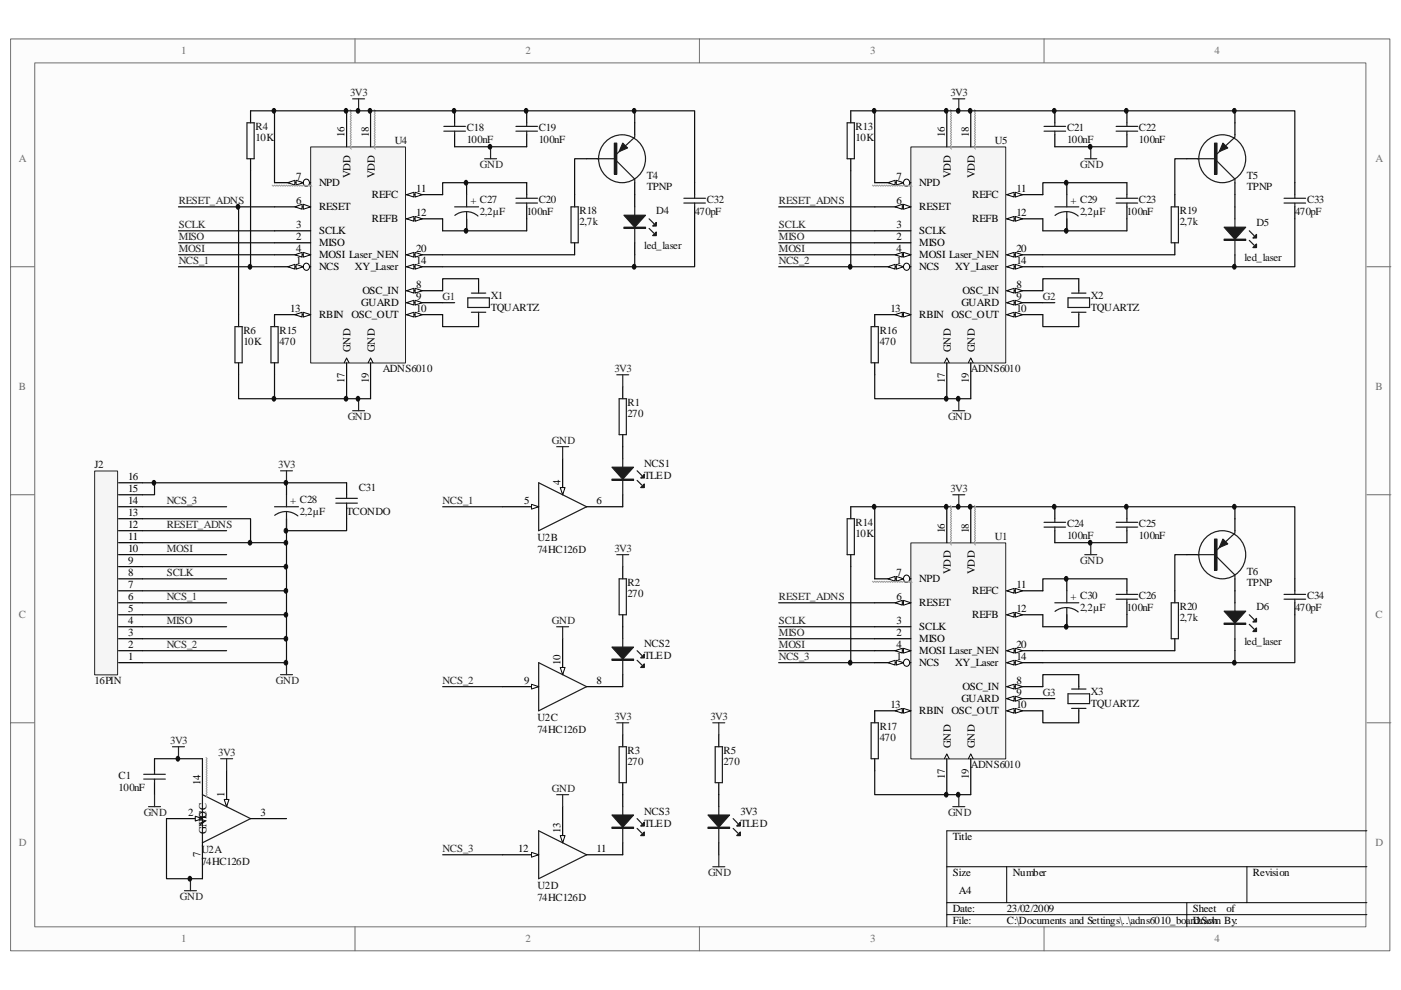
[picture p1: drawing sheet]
<svg xmlns="http://www.w3.org/2000/svg" width="297mm" height="210mm" viewBox="0 0 297 210" stroke-linecap="round" stroke-linejoin="round" font-family="sans-serif">
<defs><g id="words">
<g font-size="2.3" fill="#706f64">
<text x="38.4" y="11.5">1</text>
<text x="111.4" y="11.5">2</text>
<text x="184.5" y="11.5">3</text>
<text x="257.5" y="11.5">4</text>
<text x="4" y="34.4">A</text>
<text x="291.6" y="34.4">A</text>
<text x="4" y="82.7">B</text>
<text x="291.6" y="82.7">B</text>
<text x="4" y="131.1">C</text>
<text x="291.6" y="131.1">C</text>
<text x="4" y="179.4">D</text>
<text x="291.6" y="179.4">D</text>
<text x="38.4" y="199.8">1</text>
<text x="111.4" y="199.8">2</text>
<text x="184.5" y="199.8">3</text>
<text x="257.5" y="199.8">4</text>
</g>
<g font-size="2.3" fill="#262626">
<text x="74.2" y="20.4">3V3</text>
<text x="201.5" y="20.4">3V3</text>
<text x="101.8" y="35.7">GND</text>
<text x="229" y="35.7">GND</text>
<text x="37.9" y="43.3">RESET_ADNS</text>
<text x="165.1" y="43.3">RESET_ADNS</text>
<text x="37.9" y="48.4">SCLK</text>
<text x="37.9" y="50.9">MISO</text>
<text x="37.9" y="53.5">MOSI</text>
<text x="165.1" y="48.4">SCLK</text>
<text x="165.1" y="50.9">MISO</text>
<text x="165.1" y="53.5">MOSI</text>
<text x="37.9" y="56">NCS_1</text>
<text x="165.1" y="56">NCS_2</text>
<text x="93.8" y="63.7">G1</text>
<text x="221.1" y="63.7">G2</text>
<text x="130.3" y="78.9">3V3</text>
<text x="73.7" y="89.1">GND</text>
<text x="201" y="89.1">GND</text>
<text x="117" y="94.2">GND</text>
<text x="59" y="99.3">3V3</text>
<text x="35.3" y="106.9">NCS_3</text>
<text x="93.8" y="106.9">NCS_1</text>
<text x="201.5" y="104.4">3V3</text>
<text x="35.3" y="112">RESET_ADNS</text>
<text x="35.3" y="117.1">MOSI</text>
<text x="130.3" y="117.1">3V3</text>
<text x="229" y="119.6">GND</text>
<text x="35.3" y="122.2">SCLK</text>
<text x="35.3" y="127.3">NCS_1</text>
<text x="165.1" y="127.3">RESET_ADNS</text>
<text x="35.3" y="137.5">NCS_2</text>
<text x="35.3" y="132.3">MISO</text>
<text x="117" y="132.3">GND</text>
<text x="165.1" y="132.3">SCLK</text>
<text x="165.1" y="134.9">MISO</text>
<text x="165.1" y="137.5">MOSI</text>
<text x="165.1" y="140">NCS_3</text>
<text x="58.5" y="145.1">GND</text>
<text x="93.8" y="145.1">NCS_2</text>
<text x="221.1" y="147.6">G3</text>
<text x="130.3" y="152.7">3V3</text>
<text x="150.6" y="152.7">3V3</text>
<text x="36.1" y="157.8">3V3</text>
<text x="46.3" y="160.3">3V3</text>
<text x="117" y="168">GND</text>
<text x="30.5" y="173.1">GND</text>
<text x="201" y="173.1">GND</text>
<text x="93.8" y="180.7">NCS_3</text>
<text x="150.1" y="185.8">GND</text>
<text x="38.1" y="190.9">GND</text>
</g>
<g font-size="2.3" fill="#0e0e0e">
<text x="54.1" y="27.5">R4</text>
<text x="54.1" y="29.8">10K</text>
<text x="99" y="27.8">C18</text>
<text x="114.2" y="27.8">C19</text>
<text x="181.4" y="27.5">R13</text>
<text x="181.4" y="29.8">10K</text>
<text x="226.2" y="27.8">C21</text>
<text x="241.5" y="27.8">C22</text>
<text x="83.7" y="30.6">U4</text>
<text x="99" y="30.3">100nF</text>
<text x="114.2" y="30.3">100nF</text>
<text x="210.9" y="30.6">U5</text>
<text x="226.2" y="30.3">100nF</text>
<text x="241.5" y="30.3">100nF</text>
<text x="137.1" y="38">T4</text>
<text x="137.1" y="40.3">TPNP</text>
<text x="264.4" y="38">T5</text>
<text x="264.4" y="40.3">TPNP</text>
<text x="99.7" y="43.3">+ C27</text>
<text x="101.8" y="45.6">2,2µF</text>
<text x="111.7" y="45.6">100nF</text>
<text x="114.2" y="43.1">C20</text>
<text x="122.9" y="45.3">R18</text>
<text x="122.9" y="47.6">2,7k</text>
<text x="139.1" y="45.3">D4</text>
<text x="147.3" y="45.6">470pF</text>
<text x="149.9" y="43.1">C32</text>
<text x="227" y="43.3">+ C29</text>
<text x="229" y="45.6">2,2µF</text>
<text x="238.9" y="45.6">100nF</text>
<text x="241.5" y="43.1">C23</text>
<text x="250.1" y="45.3">R19</text>
<text x="250.1" y="47.6">2,7k</text>
<text x="266.4" y="47.9">D5</text>
<text x="274.6" y="45.6">470pF</text>
<text x="277.1" y="43.1">C33</text>
<text x="136.6" y="52.7">led_laser</text>
<text x="263.9" y="55.2">led_laser</text>
<text x="104.1" y="63.4">X1</text>
<text x="104.1" y="66">TQUARTZ</text>
<text x="231.3" y="63.4">X2</text>
<text x="231.3" y="66">TQUARTZ</text>
<text x="51.6" y="70.8">R6</text>
<text x="59.3" y="70.8">R15</text>
<text x="186.5" y="70.8">R16</text>
<text x="51.6" y="73.1">10K</text>
<text x="59.3" y="73.1">470</text>
<text x="186.5" y="73.1">470</text>
<text x="81.1" y="78.9">ADNS6010</text>
<text x="205.9" y="78.9">ADNS6010</text>
<text x="133.1" y="86.1">R1</text>
<text x="133.1" y="88.3">270</text>
<text x="20.1" y="99.3">J2</text>
<text x="136.6" y="99">NCS1</text>
<text x="136.6" y="101.6">TLED</text>
<text x="61.5" y="106.9">+ C28</text>
<text x="76.1" y="104.1">C31</text>
<text x="63.6" y="109.2">2,2µF</text>
<text x="73.5" y="109.2">TCONDO</text>
<text x="181.4" y="111.5">R14</text>
<text x="181.4" y="113.8">10K</text>
<text x="226.2" y="111.8">C24</text>
<text x="241.5" y="111.8">C25</text>
<text x="114" y="114.8">U2B</text>
<text x="114" y="117.3">74HC126D</text>
<text x="210.9" y="114.6">U1</text>
<text x="226.2" y="114.3">100nF</text>
<text x="241.5" y="114.3">100nF</text>
<text x="133.1" y="124.2">R2</text>
<text x="264.4" y="121.9">T6</text>
<text x="264.4" y="124.2">TPNP</text>
<text x="133.1" y="126.5">270</text>
<text x="227" y="127.3">+ C30</text>
<text x="229" y="129.5">2,2µF</text>
<text x="238.9" y="129.5">100nF</text>
<text x="241.5" y="127">C26</text>
<text x="250.1" y="129.3">R20</text>
<text x="250.1" y="131.6">2,7k</text>
<text x="266.4" y="129.3">D6</text>
<text x="274.6" y="129.5">470pF</text>
<text x="277.1" y="127">C34</text>
<text x="136.6" y="137.2">NCS2</text>
<text x="263.9" y="136.7">led_laser</text>
<text x="136.6" y="139.7">TLED</text>
<text x="20.1" y="145.1">16PIN</text>
<text x="231.3" y="147.4">X3</text>
<text x="231.3" y="149.9">TQUARTZ</text>
<text x="114" y="153">U2C</text>
<text x="114" y="155.5">74HC126D</text>
<text x="186.5" y="154.7">R17</text>
<text x="133.1" y="159.8">R3</text>
<text x="153.4" y="159.8">R5</text>
<text x="186.5" y="157">470</text>
<text x="25.1" y="165.2">C1</text>
<text x="25.1" y="167.7">100nF</text>
<text x="133.1" y="162.1">270</text>
<text x="153.4" y="162.1">270</text>
<text x="205.9" y="162.9">ADNS6010</text>
<text x="136.6" y="172.8">NCS3</text>
<text x="157" y="172.8">3V3</text>
<text x="136.6" y="175.3">TLED</text>
<text x="157" y="175.3">TLED</text>
<text x="42.7" y="180.9">U2A</text>
<text x="42.7" y="183.5">74HC126D</text>
<text x="114" y="188.6">U2D</text>
<text x="114" y="191.1">74HC126D</text>
</g>
<g font-size="2.3">
<text x="73.1" y="29.1" transform="rotate(-90 73.1 29.1)">16</text>
<text x="78.2" y="29.1" transform="rotate(-90 78.2 29.1)">18</text>
<text x="200.3" y="29.1" transform="rotate(-90 200.3 29.1)">16</text>
<text x="205.4" y="29.1" transform="rotate(-90 205.4 29.1)">18</text>
<text x="62.8" y="38.2">7</text>
<text x="67.6" y="39.5">NPD</text>
<text x="74.3" y="37.8" transform="rotate(-90 74.3 37.8)">VDD</text>
<text x="79.5" y="37.8" transform="rotate(-90 79.5 37.8)">VDD</text>
<text x="88.3" y="40.8">11</text>
<text x="190.1" y="38.2">7</text>
<text x="194.9" y="39.5">NPD</text>
<text x="201.6" y="37.8" transform="rotate(-90 201.6 37.8)">VDD</text>
<text x="206.7" y="37.8" transform="rotate(-90 206.7 37.8)">VDD</text>
<text x="215.5" y="40.8">11</text>
<text x="62.8" y="43.3">6</text>
<text x="67.6" y="44.6">RESET</text>
<text x="78.9" y="42">REFC</text>
<text x="78.9" y="47.1">REFB</text>
<text x="88.3" y="45.8">12</text>
<text x="190.1" y="43.3">6</text>
<text x="194.9" y="44.6">RESET</text>
<text x="206.1" y="42">REFC</text>
<text x="206.1" y="47.1">REFB</text>
<text x="215.5" y="45.8">12</text>
<text x="62.8" y="48.4">3</text>
<text x="62.8" y="50.9">2</text>
<text x="62.8" y="53.5">4</text>
<text x="67.6" y="49.7">SCLK</text>
<text x="67.6" y="52.2">MISO</text>
<text x="88.3" y="53.5">20</text>
<text x="190.1" y="48.4">3</text>
<text x="190.1" y="50.9">2</text>
<text x="190.1" y="53.5">4</text>
<text x="194.9" y="49.7">SCLK</text>
<text x="194.9" y="52.2">MISO</text>
<text x="215.5" y="53.5">20</text>
<text x="62.8" y="56">1</text>
<text x="67.6" y="57.3">NCS</text>
<text x="67.6" y="54.7">MOSI Laser_NEN</text>
<text x="75.3" y="57.3">XY_Laser</text>
<text x="88.3" y="56">14</text>
<text x="190.1" y="56">1</text>
<text x="194.9" y="57.3">NCS</text>
<text x="194.9" y="54.7">MOSI Laser_NEN</text>
<text x="202.5" y="57.3">XY_Laser</text>
<text x="215.5" y="56">14</text>
<text x="76.6" y="64.9">GUARD</text>
<text x="76.8" y="62.4">OSC_IN</text>
<text x="88.3" y="61.1">8</text>
<text x="88.3" y="63.7">9</text>
<text x="203.8" y="64.9">GUARD</text>
<text x="204.1" y="62.4">OSC_IN</text>
<text x="215.5" y="61.1">8</text>
<text x="215.5" y="63.7">9</text>
<text x="61.5" y="66.2">13</text>
<text x="67.6" y="67.5">RBIN</text>
<text x="74.5" y="67.5">OSC_OUT</text>
<text x="88.3" y="66.2">10</text>
<text x="188.8" y="66.2">13</text>
<text x="194.9" y="67.5">RBIN</text>
<text x="201.8" y="67.5">OSC_OUT</text>
<text x="215.5" y="66.2">10</text>
<text x="74.3" y="74.6" transform="rotate(-90 74.3 74.6)">GND</text>
<text x="79.5" y="74.6" transform="rotate(-90 79.5 74.6)">GND</text>
<text x="201.6" y="74.6" transform="rotate(-90 201.6 74.6)">GND</text>
<text x="206.7" y="74.6" transform="rotate(-90 206.7 74.6)">GND</text>
<text x="73.1" y="81.2" transform="rotate(-90 73.1 81.2)">17</text>
<text x="78.2" y="81.2" transform="rotate(-90 78.2 81.2)">19</text>
<text x="200.3" y="81.2" transform="rotate(-90 200.3 81.2)">17</text>
<text x="205.4" y="81.2" transform="rotate(-90 205.4 81.2)">19</text>
<text x="27.2" y="101.8">16</text>
<text x="27.2" y="106.9">14</text>
<text x="27.2" y="104.4">15</text>
<text x="111.2" y="106.9">5</text>
<text x="118.9" y="102.9" transform="rotate(-90 118.9 102.9)">4</text>
<text x="126.4" y="106.9">6</text>
<text x="27.2" y="112">12</text>
<text x="27.2" y="109.4">13</text>
<text x="200.3" y="113.1" transform="rotate(-90 200.3 113.1)">16</text>
<text x="205.4" y="113.1" transform="rotate(-90 205.4 113.1)">18</text>
<text x="27.2" y="119.6">9</text>
<text x="27.2" y="117.1">10</text>
<text x="27.2" y="114.6">11</text>
<text x="27.2" y="124.7">7</text>
<text x="27.2" y="122.2">8</text>
<text x="190.1" y="122.2">7</text>
<text x="194.9" y="123.4">NPD</text>
<text x="201.6" y="121.7" transform="rotate(-90 201.6 121.7)">VDD</text>
<text x="206.1" y="126">REFC</text>
<text x="206.7" y="121.7" transform="rotate(-90 206.7 121.7)">VDD</text>
<text x="215.5" y="124.7">11</text>
<text x="27.2" y="129.8">5</text>
<text x="27.2" y="127.3">6</text>
<text x="190.1" y="127.3">6</text>
<text x="194.9" y="128.5">RESET</text>
<text x="206.1" y="131.1">REFB</text>
<text x="215.5" y="129.8">12</text>
<text x="27.2" y="137.5">2</text>
<text x="27.2" y="134.9">3</text>
<text x="27.2" y="132.3">4</text>
<text x="190.1" y="132.3">3</text>
<text x="190.1" y="134.9">2</text>
<text x="190.1" y="137.5">4</text>
<text x="194.9" y="133.6">SCLK</text>
<text x="194.9" y="136.1">MISO</text>
<text x="215.5" y="137.5">20</text>
<text x="27.2" y="140">1</text>
<text x="118.9" y="141.1" transform="rotate(-90 118.9 141.1)">10</text>
<text x="190.1" y="140">1</text>
<text x="194.9" y="141.3">NCS</text>
<text x="194.9" y="138.7">MOSI Laser_NEN</text>
<text x="202.5" y="141.3">XY_Laser</text>
<text x="215.5" y="140">14</text>
<text x="111.2" y="145.1">9</text>
<text x="126.4" y="145.1">8</text>
<text x="203.8" y="148.9">GUARD</text>
<text x="204.1" y="146.3">OSC_IN</text>
<text x="215.5" y="145.1">8</text>
<text x="215.5" y="147.6">9</text>
<text x="188.8" y="150.2">13</text>
<text x="194.9" y="151.4">RBIN</text>
<text x="201.8" y="151.4">OSC_OUT</text>
<text x="215.5" y="150.2">10</text>
<text x="201.6" y="158.6" transform="rotate(-90 201.6 158.6)">GND</text>
<text x="206.7" y="158.6" transform="rotate(-90 206.7 158.6)">GND</text>
<text x="42.5" y="166.5" transform="rotate(-90 42.5 166.5)">14</text>
<text x="200.3" y="165.2" transform="rotate(-90 200.3 165.2)">17</text>
<text x="205.4" y="165.2" transform="rotate(-90 205.4 165.2)">19</text>
<text x="39.9" y="173.1">2</text>
<text x="47.6" y="169" transform="rotate(-90 47.6 169)">1</text>
<text x="55.2" y="173.1">3</text>
<text x="43.8" y="176.9" transform="rotate(-90 43.8 176.9)">GND</text>
<text x="43.8" y="174.9" transform="rotate(-90 43.8 174.9)">VCC</text>
<text x="118.9" y="176.7" transform="rotate(-90 118.9 176.7)">13</text>
<text x="202" y="178.1">Title</text>
<text x="42.5" y="181.7" transform="rotate(-90 42.5 181.7)">7</text>
<text x="109.9" y="180.7">12</text>
<text x="126.4" y="180.7">11</text>
<text x="202" y="185.8">Size</text>
<text x="214.8" y="185.8">Number</text>
<text x="265.6" y="185.8">Revision</text>
<text x="203.3" y="189.6">A4</text>
<text x="202" y="193.4">Date:</text>
<text x="202" y="196">File:</text>
<text x="213.5" y="193.4">23/02/2009</text>
<text x="213.5" y="196">C:\Documents and Settings\..\adns6010_board.Sch</text>
<text x="252.9" y="193.4">Sheet</text>
<text x="252.9" y="196">Drawn By:</text>
<text x="260.1" y="193.4">of</text>
</g>
</g></defs>
<path d="M2.3 8.3h292.4v193.3h-292.4z" fill="#fcfcfc"/>
<path d="M2.2 8.3h292.5v193.3h-292.5z" fill="none" stroke="#6e6e6e" stroke-width=".21"/>
<path d="M7.4 13.4h282.2v183.1h-282.2z" fill="#fcfcfc"/>
<g fill="none" stroke="#6e6e6e" stroke-width=".21">
<path d="M7.4 13.3h282.2v183.2h-282.2zM75.3 8.2v5.1M148.3 8.2v5.1M221.4 8.2v5.1M2.2 56.6h5.1M289.8 56.6h5.1M2.2 104.9h5.1M289.8 104.9h5.1M2.2 153.2h5.1M289.8 153.2h5.1M75.3 196.5v5.1M148.3 196.5v5.1"/>
<path d="M221.4 196.5v5.1"/>
</g>
<path d="M289.8 176.1h-89.1v20.4M200.7 183.8h89.1M200.7 191.4h89.1M200.7 193.9h89.1M213.4 183.8v7.6M251.6 191.4v5.1M264.4 183.8v7.6" fill="none" stroke="#000" stroke-width=".21"/>
<path d="M193.2 31.2h20v45.8h-20z" fill="#f5f5f5"/>
<path d="M193.1 31.2h20.1v45.8h-20.1z" fill="none" stroke="#262626" stroke-width=".21"/>
<path d="M213.4 56.6h7.7M200.7 76.9v7.6" fill="none" stroke="#000" stroke-width=".25"/>
<path d="M200.2 76.9l.5-1 .5 1" fill="none" stroke="#000" stroke-width=".21"/>
<path d="M213.4 56.6l1.6-.6v1.1z" fill="#fcfcfc"/>
<path d="M213.4 56.6l1.6-.6v1.1z" fill="none" stroke="#000" stroke-width=".21"/>
<path d="M215.3 56l1.5 .6-1.5 .5z" fill="#fcfcfc"/>
<path d="M215.3 56l1.5 .6-1.5 .5z" fill="none" stroke="#000" stroke-width=".21"/>
<path d="M185.5 56.6h7.6" fill="none" stroke="#000" stroke-width=".25"/>
<circle cx="192.2" cy="56.5" r=".7" fill="#fcfcfc"/>
<circle cx="192.2" cy="56.5" r=".7" fill="none" stroke="#000" stroke-width=".21"/>
<path d="M190 56l1.6 .6-1.6 .5z" fill="#fcfcfc"/>
<path d="M190 56l1.6 .6-1.6 .5z" fill="none" stroke="#000" stroke-width=".21"/>
<path d="M188.3 56.6l1.5-.6v1.1z" fill="#fcfcfc"/>
<path d="M188.3 56.6l1.5-.6v1.1z" fill="none" stroke="#000" stroke-width=".21"/>
<path d="M200.7 23.5v7.6M185.5 48.9h7.6M185.5 51.5h7.6M213.4 54h7.7" fill="none" stroke="#000" stroke-width=".25"/>
<path d="M201.5 23.2l.3 .3-.3 .2 .3 .3-.3 .3 .3 .2-.3 .3 .3 .2-.3 .3 .3 .2-.3 .3 .3 .2-.3 .3 .3 .2-.3 .3 .3 .3-.3 .2 .3 .3-.3 .2 .3 .3-.3 .2 .3 .3-.3 .2 .3 .3-.3 .2 .3 .3-.3 .2 .3 .3-.3 .3 .3 .2-.3 .3 .3 .2-.3 .3 .3 .2" fill="none" stroke="#9f9f9f" stroke-width=".21"/>
<path d="M213.4 54l1.6-.5v1z" fill="#fcfcfc"/>
<path d="M213.4 54l1.6-.5v1z" fill="none" stroke="#000" stroke-width=".21"/>
<path d="M215.3 53.5l1.5 .5-1.5 .5z" fill="#fcfcfc"/>
<path d="M215.3 53.5l1.5 .5-1.5 .5z" fill="none" stroke="#000" stroke-width=".21"/>
<path d="M185.5 43.9h7.6" fill="none" stroke="#000" stroke-width=".25"/>
<path d="M191.6 43.3l1.5 .6-1.5 .5z" fill="#fcfcfc"/>
<path d="M191.6 43.3l1.5 .6-1.5 .5z" fill="none" stroke="#000" stroke-width=".21"/>
<path d="M189.8 43.9l1.5-.6v1.1z" fill="#fcfcfc"/>
<path d="M189.8 43.9l1.5-.6v1.1z" fill="none" stroke="#000" stroke-width=".21"/>
<path d="M213.4 61.6h7.7" fill="none" stroke="#000" stroke-width=".25"/>
<path d="M213.4 61.6l1.6-.5v1z" fill="#fcfcfc"/>
<path d="M213.4 61.6l1.6-.5v1z" fill="none" stroke="#000" stroke-width=".21"/>
<path d="M215.3 61.1l1.5 .5-1.5 .5z" fill="#fcfcfc"/>
<path d="M215.3 61.1l1.5 .5-1.5 .5z" fill="none" stroke="#000" stroke-width=".21"/>
<path d="M213.4 64.2h7.7" fill="none" stroke="#000" stroke-width=".25"/>
<path d="M213.4 64.2l1.6-.5v1z" fill="#fcfcfc"/>
<path d="M213.4 64.2l1.6-.5v1z" fill="none" stroke="#000" stroke-width=".21"/>
<path d="M215.3 63.7l1.5 .5-1.5 .5z" fill="#fcfcfc"/>
<path d="M205.3 76.9l.5-1 .5 1M215.3 63.7l1.5 .5-1.5 .5z" fill="none" stroke="#000" stroke-width=".21"/>
<path d="M205.8 23.5v7.6M213.4 41.3h7.7M205.8 76.9v7.6" fill="none" stroke="#000" stroke-width=".25"/>
<path d="M206.6 23.2l.2 .3-.2 .2 .2 .3-.2 .3 .2 .2-.2 .3 .2 .2-.2 .3 .2 .2-.2 .3 .2 .2-.2 .3 .2 .2-.2 .3 .2 .3-.2 .2 .2 .3-.2 .2 .2 .3-.2 .2 .2 .3-.2 .2 .2 .3-.2 .2 .2 .3-.2 .2 .2 .3-.2 .3 .2 .2-.2 .3 .2 .2-.2 .3 .2 .2" fill="none" stroke="#9f9f9f" stroke-width=".21"/>
<path d="M213.4 41.3l1.6-.5v1z" fill="#fcfcfc"/>
<path d="M213.4 41.3l1.6-.5v1z" fill="none" stroke="#000" stroke-width=".21"/>
<path d="M215.3 40.8l1.5 .5-1.5 .5z" fill="#fcfcfc"/>
<path d="M215.3 40.8l1.5 .5-1.5 .5z" fill="none" stroke="#000" stroke-width=".21"/>
<path d="M213.4 46.4h7.7" fill="none" stroke="#000" stroke-width=".25"/>
<path d="M213.4 46.4l1.6-.5v1z" fill="#fcfcfc"/>
<path d="M213.4 46.4l1.6-.5v1z" fill="none" stroke="#000" stroke-width=".21"/>
<path d="M215.3 45.9l1.5 .5-1.5 .5z" fill="#fcfcfc"/>
<path d="M215.3 45.9l1.5 .5-1.5 .5z" fill="none" stroke="#000" stroke-width=".21"/>
<path d="M213.4 66.7h7.7" fill="none" stroke="#000" stroke-width=".25"/>
<path d="M213.4 66.7l1.6-.5v1z" fill="#fcfcfc"/>
<path d="M213.4 66.7l1.6-.5v1z" fill="none" stroke="#000" stroke-width=".21"/>
<path d="M215.3 66.2l1.5 .5-1.5 .5z" fill="#fcfcfc"/>
<path d="M215.3 66.2l1.5 .5-1.5 .5z" fill="none" stroke="#000" stroke-width=".21"/>
<path d="M185.5 54h7.6" fill="none" stroke="#000" stroke-width=".25"/>
<path d="M191.6 53.5l1.5 .5-1.5 .5z" fill="#fcfcfc"/>
<path d="M191.6 53.5l1.5 .5-1.5 .5z" fill="none" stroke="#000" stroke-width=".21"/>
<path d="M189.8 54l1.5-.5v1z" fill="#fcfcfc"/>
<path d="M189.8 54l1.5-.5v1z" fill="none" stroke="#000" stroke-width=".21"/>
<path d="M185.5 38.7h7.6" fill="none" stroke="#000" stroke-width=".25"/>
<circle cx="192.2" cy="38.7" r=".7" fill="#fcfcfc"/>
<circle cx="192.2" cy="38.7" r=".7" fill="none" stroke="#000" stroke-width=".21"/>
<path d="M190 38.2l1.6 .5-1.6 .5z" fill="#fcfcfc"/>
<path d="M190 38.2l1.6 .5-1.6 .5z" fill="none" stroke="#000" stroke-width=".21"/>
<path d="M188.3 38.7l1.5-.5v1z" fill="#fcfcfc"/>
<path d="M188.3 38.7l1.5-.5v1z" fill="none" stroke="#000" stroke-width=".21"/>
<path d="M185 39.2l.2 .3 .3-.3 .2 .3 .3-.3 .2 .3 .3-.3 .2 .3 .3-.3 .2 .3 .3-.3 .2 .3 .3-.3 .3 .3 .2-.3 .3 .3 .2-.3 .3 .3 .2-.3 .3 .3 .2-.3 .3 .3 .2-.3 .3 .3 .2-.3 .3 .3 .3-.3 .2 .3 .3-.3 .2 .3 .3-.3 .3 .3 .2-.3 .3 .3" fill="none" stroke="#9f9f9f" stroke-width=".21"/>
<path d="M185.5 66.7h7.6" fill="none" stroke="#000" stroke-width=".25"/>
<path d="M191.6 66.2l1.5 .5-1.5 .5z" fill="#fcfcfc"/>
<path d="M191.6 66.2l1.5 .5-1.5 .5z" fill="none" stroke="#000" stroke-width=".21"/>
<path d="M189.8 66.7l1.5-.5v1z" fill="#fcfcfc"/>
<path d="M189.8 66.7l1.5-.5v1z" fill="none" stroke="#000" stroke-width=".21"/>
<g fill="none" stroke="#0e0e0e" stroke-width=".25">
<path d="M180.4 36.2v20.4M180.4 23.5h5.1M223.6 31.1h15.3M238.9 38.7h-17.8v2.6M261.8 26v-2.5h-76.3v15.2M165.1 43.9h20.4M165.1 48.9h20.4M165.1 51.5h20.4M165.1 54h20.4M165.1 56.6h20.4M221.1 46.4v2.5h17.8v-2.5M221.1 54h28"/>
<path d="M185.5 79.5v5h20.3"/>
</g>
<g fill="none" stroke="#000" stroke-width=".25">
<path d="M180.4 23.5v2.5M180.4 33.7v2.5M223.6 23.5v2.5M223.6 28.6v2.5M226.2 38.7v2.6M238.9 23.5v2.5M238.9 28.6v2.5M238.9 38.7v2.6M226.2 46.4v2.5M238.9 43.9v2.5M249.1 41.3v2.6M249.1 51.5v2.5"/>
<path d="M261.8 43.9v2.5M261.8 54v2.6M185.5 66.7v2.6M185.5 76.9v2.6"/>
</g>
<g fill="none" stroke="#1c1c1c" stroke-width=".25">
<path d="M179.6 26h1.5v7.7h-1.5zM221.4 27.8h4.5M221.4 26.8h4.5M223.6 26v.8M223.6 27.8v.8M236.6 27.8h4.6M236.6 26.8h4.6M238.9 26v.8M238.9 27.8v.8M223.6 43.9h5.1M226.2 44.9l1 .1 1.4 .8M226.2 44.9l-1.1 .1-1.4 .7"/>
<path d="M226.2 41.3v2.6M226.2 44.9v4M236.6 43.1h4.6M236.6 42h4.6M238.9 41.3v.7M238.9 43.1v.8M248.3 43.9h1.5v7.6h-1.5zM261.8 46.4v7.6M264.9 51l1 1M264.9 48.9l1 1.1M184.7 69.3h1.5v7.6h-1.5z"/>
</g>
<path d="M202 21h2.6M203.3 21v2.5M230 33.7h2.5M231.3 31.1v2.6M202 87.1h2.6M203.3 84.5v2.6" fill="none" stroke="#262626" stroke-width=".25"/>
<path d="M259.5 48.2h4.6l-2.3 2.5z" fill="#1c1c1c"/>
<path d="M259.5 48.2h4.6l-2.3 2.5zM259.5 50.7h4.6v.3h-4.6zM259.5 50.8h4.6" fill="none" stroke="#1c1c1c" stroke-width=".25"/>
<path d="M266.4 51.7v.8h-.8z" fill="#1c1c1c"/>
<path d="M265.6 52.5l.8-.8v.8z" fill="none" stroke="#1c1c1c" stroke-width=".25"/>
<path d="M266.4 49.7v.8h-.8z" fill="#1c1c1c"/>
<g fill="none" stroke="#1c1c1c" stroke-width=".25">
<path d="M265.6 50.5l.8-.8v.8z"/>
<circle cx="259.1" cy="33.7" r="5"/>
</g>
<path d="M251.6 33.7h2.6M261.8 26v2.6M261.8 38.7v2.6" fill="none" stroke="#000" stroke-width=".25"/>
<path d="M257.5 30.4h.5v6.6h-.5z" fill-rule="evenodd" fill="#1c1c1c"/>
<path d="M257.5 30.4h.5v6.6h-.5z" fill="none" stroke="#1c1c1c" stroke-width=".25"/>
<path d="M259.3 30.4l1 1-1.8 .7z" fill="#1c1c1c"/>
<g fill="none" stroke="#1c1c1c" stroke-width=".25">
<path d="M253.9 33.7h3.6M258 34.2l3.8 3.8v.7M259.3 30.4l1 1-1.8 .7zM261.8 28.6v.5l-3.8 3.5M272.2 43.1h4.6M272.2 42h4.6M274.5 41.3v.7M274.5 43.1v.8M179.6 110h1.5v7.6h-1.5zM221.4 111.8h4.5M221.4 110.7h4.5M223.6 110v.7"/>
<path d="M223.6 111.8v.7M236.6 111.8h4.6M236.6 110.7h4.6M238.9 110v.7M238.9 111.8v.7M223.6 127.8h5.1M226.2 128.8l1.5 .4 .9 .6M226.2 128.8l-1.1 .2-1.4 .6M226.2 125.3v2.5M226.2 128.8v4.1M236.6 127h4.6M236.6 126h4.6"/>
<path d="M238.9 125.3v.7M238.9 127v.8M248.3 127.8h1.5v7.6h-1.5zM261.8 127.8v7.6M264.9 132.4l1 1M264.9 130.3l1 1.1M184.7 153.2h1.5v7.7h-1.5z"/>
</g>
<g fill="none" stroke="#0e0e0e" stroke-width=".25">
<path d="M251.6 33.7h-2.5v7.6M261.8 23.5h12.7v15.2M274.5 46.4v10.2h-12.7M180.4 107.4h5.1M223.6 115.1h15.3M261.8 110v-2.6h-76.3v15.3M165.1 127.8h20.4M165.1 132.9h20.4M165.1 135.4h20.4M165.1 138h20.4M180.4 120.1v20.4M221.1 130.3v2.6h17.8v-2.6"/>
<path d="M221.1 138h28M238.9 122.7h-17.8v2.6M165.1 140.5h20.4M185.5 163.4v5.1h20.3"/>
</g>
<g fill="none" stroke="#000" stroke-width=".25">
<path d="M274.5 38.7v2.6M274.5 43.9v2.5M180.4 107.4v2.6M180.4 117.6v2.5M223.6 107.4v2.6M223.6 112.5v2.6M238.9 107.4v2.6M238.9 112.5v2.6M226.2 122.7v2.6M226.2 130.3v2.6M238.9 122.7v2.6M238.9 127.8v2.5"/>
<path d="M249.1 125.3v2.5M249.1 135.4v2.6M261.8 125.3v2.5M261.8 135.4v2.6M185.5 150.7v2.5M185.5 160.9v2.5"/>
</g>
<path d="M202 104.9h2.6M203.3 104.9v2.5M230 117.6h2.5M231.3 115.1v2.5M202 171h2.6M203.3 168.5v2.5" fill="none" stroke="#262626" stroke-width=".25"/>
<path d="M259.5 129.6h4.6l-2.3 2.5z" fill="#1c1c1c"/>
<path d="M259.5 129.6h4.6l-2.3 2.5zM259.5 132.1h4.6v.3h-4.6zM259.5 132.2h4.6" fill="none" stroke="#1c1c1c" stroke-width=".25"/>
<path d="M266.4 133.1v.8h-.8z" fill="#1c1c1c"/>
<path d="M265.6 133.9l.8-.8v.8z" fill="none" stroke="#1c1c1c" stroke-width=".25"/>
<path d="M266.4 131.1v.8h-.8z" fill="#1c1c1c"/>
<path d="M255.9 113.7a5 5 0 0 1 6.9 .5 5 5 0 0 1 0 6.8 5 5 0 0 1-6.9 .5 5.2 5.2 0 0 1 0-7.8zM265.6 131.9l.8-.8v.8z" fill="none" stroke="#1c1c1c" stroke-width=".25"/>
<path d="M251.6 117.6h2.6M261.8 110v2.5M261.8 122.7v2.6" fill="none" stroke="#000" stroke-width=".25"/>
<path d="M257.5 114.3h.5v6.6h-.5z" fill-rule="evenodd" fill="#1c1c1c"/>
<path d="M257.5 114.3h.5v6.6h-.5z" fill="none" stroke="#1c1c1c" stroke-width=".25"/>
<path d="M259.3 114.3l1 1-1.8 .8z" fill="#1c1c1c"/>
<path d="M253.9 117.6h3.6M258 118.1l3.8 3.8v.8M259.3 114.3l1 1-1.8 .8zM261.8 112.5v.5l-3.8 3.6M272.2 127h4.6M272.2 126h4.6M274.5 125.3v.7M274.5 127v.8" fill="none" stroke="#1c1c1c" stroke-width=".25"/>
<path d="M251.6 117.6h-2.5v7.7M261.8 107.4h12.7v15.3M261.8 138v2.5h-40.7M274.5 130.3v10.2h-12.7" fill="none" stroke="#0e0e0e" stroke-width=".25"/>
<path d="M274.5 122.7v2.6M274.5 127.8v2.5" fill="none" stroke="#000" stroke-width=".25"/>
<path d="M65.9 31.2h20.1v45.8h-20.1z" fill="#f5f5f5"/>
<path d="M65.9 31.2h20.1v45.8h-20.1z" fill="none" stroke="#262626" stroke-width=".21"/>
<path d="M86.2 56.6h7.6M73.5 76.9v7.6" fill="none" stroke="#000" stroke-width=".25"/>
<path d="M73 76.9l.5-1 .5 1" fill="none" stroke="#000" stroke-width=".21"/>
<path d="M86.2 56.6l1.6-.6v1.1z" fill="#fcfcfc"/>
<path d="M86.2 56.6l1.6-.6v1.1z" fill="none" stroke="#000" stroke-width=".21"/>
<path d="M88 56l1.5 .6-1.5 .5z" fill="#fcfcfc"/>
<path d="M88 56l1.5 .6-1.5 .5z" fill="none" stroke="#000" stroke-width=".21"/>
<path d="M58.2 56.6h7.7" fill="none" stroke="#000" stroke-width=".25"/>
<circle cx="64.9" cy="56.5" r=".7" fill="#fcfcfc"/>
<circle cx="64.9" cy="56.5" r=".7" fill="none" stroke="#000" stroke-width=".21"/>
<path d="M62.8 56l1.5 .6-1.5 .5z" fill="#fcfcfc"/>
<path d="M62.8 56l1.5 .6-1.5 .5z" fill="none" stroke="#000" stroke-width=".21"/>
<path d="M61 56.6l1.5-.6v1.1z" fill="#fcfcfc"/>
<path d="M61 56.6l1.5-.6v1.1z" fill="none" stroke="#000" stroke-width=".21"/>
<path d="M73.5 23.5v7.6M58.2 48.9h7.7M58.2 51.5h7.7M86.2 54h7.6" fill="none" stroke="#000" stroke-width=".25"/>
<path d="M74.2 23.2l.3 .3-.3 .2 .3 .3-.3 .3 .3 .2-.3 .3 .3 .2-.3 .3 .3 .2-.3 .3 .3 .2-.3 .3 .3 .2-.3 .3 .3 .3-.3 .2 .3 .3-.3 .2 .3 .3-.3 .2 .3 .3-.3 .2 .3 .3-.3 .2 .3 .3-.3 .2 .3 .3-.3 .3 .3 .2-.3 .3 .3 .2-.3 .3 .3 .2" fill="none" stroke="#9f9f9f" stroke-width=".21"/>
<path d="M86.2 54l1.6-.5v1z" fill="#fcfcfc"/>
<path d="M86.2 54l1.6-.5v1z" fill="none" stroke="#000" stroke-width=".21"/>
<path d="M88 53.5l1.5 .5-1.5 .5z" fill="#fcfcfc"/>
<path d="M88 53.5l1.5 .5-1.5 .5z" fill="none" stroke="#000" stroke-width=".21"/>
<path d="M58.2 43.9h7.7" fill="none" stroke="#000" stroke-width=".25"/>
<path d="M64.3 43.3l1.6 .6-1.6 .5z" fill="#fcfcfc"/>
<path d="M64.3 43.3l1.6 .6-1.6 .5z" fill="none" stroke="#000" stroke-width=".21"/>
<path d="M62.5 43.9l1.5-.6v1.1z" fill="#fcfcfc"/>
<path d="M62.5 43.9l1.5-.6v1.1z" fill="none" stroke="#000" stroke-width=".21"/>
<path d="M86.2 61.6h7.6" fill="none" stroke="#000" stroke-width=".25"/>
<path d="M86.2 61.6l1.6-.5v1z" fill="#fcfcfc"/>
<path d="M86.2 61.6l1.6-.5v1z" fill="none" stroke="#000" stroke-width=".21"/>
<path d="M88 61.1l1.5 .5-1.5 .5z" fill="#fcfcfc"/>
<path d="M88 61.1l1.5 .5-1.5 .5z" fill="none" stroke="#000" stroke-width=".21"/>
<path d="M86.2 64.2h7.6" fill="none" stroke="#000" stroke-width=".25"/>
<path d="M86.2 64.2l1.6-.5v1z" fill="#fcfcfc"/>
<path d="M86.2 64.2l1.6-.5v1z" fill="none" stroke="#000" stroke-width=".21"/>
<path d="M88 63.7l1.5 .5-1.5 .5z" fill="#fcfcfc"/>
<path d="M78.1 76.9l.5-1 .5 1M88 63.7l1.5 .5-1.5 .5z" fill="none" stroke="#000" stroke-width=".21"/>
<path d="M78.6 23.5v7.6M86.2 41.3h7.6M78.6 76.9v7.6" fill="none" stroke="#000" stroke-width=".25"/>
<path d="M79.3 23.2l.3 .3-.3 .2 .3 .3-.3 .3 .3 .2-.3 .3 .3 .2-.3 .3 .3 .2-.3 .3 .3 .2-.3 .3 .3 .2-.3 .3 .3 .3-.3 .2 .3 .3-.3 .2 .3 .3-.3 .2 .3 .3-.3 .2 .3 .3-.3 .2 .3 .3-.3 .2 .3 .3-.3 .3 .3 .2-.3 .3 .3 .2-.3 .3 .3 .2" fill="none" stroke="#9f9f9f" stroke-width=".21"/>
<path d="M86.2 41.3l1.6-.5v1z" fill="#fcfcfc"/>
<path d="M86.2 41.3l1.6-.5v1z" fill="none" stroke="#000" stroke-width=".21"/>
<path d="M88 40.8l1.5 .5-1.5 .5z" fill="#fcfcfc"/>
<path d="M88 40.8l1.5 .5-1.5 .5z" fill="none" stroke="#000" stroke-width=".21"/>
<path d="M86.2 46.4h7.6" fill="none" stroke="#000" stroke-width=".25"/>
<path d="M86.2 46.4l1.6-.5v1z" fill="#fcfcfc"/>
<path d="M86.2 46.4l1.6-.5v1z" fill="none" stroke="#000" stroke-width=".21"/>
<path d="M88 45.9l1.5 .5-1.5 .5z" fill="#fcfcfc"/>
<path d="M88 45.9l1.5 .5-1.5 .5z" fill="none" stroke="#000" stroke-width=".21"/>
<path d="M86.2 66.7h7.6" fill="none" stroke="#000" stroke-width=".25"/>
<path d="M86.2 66.7l1.6-.5v1z" fill="#fcfcfc"/>
<path d="M86.2 66.7l1.6-.5v1z" fill="none" stroke="#000" stroke-width=".21"/>
<path d="M88 66.2l1.5 .5-1.5 .5z" fill="#fcfcfc"/>
<path d="M88 66.2l1.5 .5-1.5 .5z" fill="none" stroke="#000" stroke-width=".21"/>
<path d="M58.2 54h7.7" fill="none" stroke="#000" stroke-width=".25"/>
<path d="M64.3 53.5l1.6 .5-1.6 .5z" fill="#fcfcfc"/>
<path d="M64.3 53.5l1.6 .5-1.6 .5z" fill="none" stroke="#000" stroke-width=".21"/>
<path d="M62.5 54l1.5-.5v1z" fill="#fcfcfc"/>
<path d="M62.5 54l1.5-.5v1z" fill="none" stroke="#000" stroke-width=".21"/>
<path d="M58.2 38.7h7.7" fill="none" stroke="#000" stroke-width=".25"/>
<circle cx="64.9" cy="38.7" r=".7" fill="#fcfcfc"/>
<circle cx="64.9" cy="38.7" r=".7" fill="none" stroke="#000" stroke-width=".21"/>
<path d="M62.8 38.2l1.5 .5-1.5 .5z" fill="#fcfcfc"/>
<path d="M62.8 38.2l1.5 .5-1.5 .5z" fill="none" stroke="#000" stroke-width=".21"/>
<path d="M61 38.7l1.5-.5v1z" fill="#fcfcfc"/>
<path d="M61 38.7l1.5-.5v1z" fill="none" stroke="#000" stroke-width=".21"/>
<path d="M57.7 39.2l.3 .3 .2-.3 .3 .3 .2-.3 .3 .3 .2-.3 .3 .3 .2-.3 .3 .3 .2-.3 .3 .3 .2-.3 .3 .3 .3-.3 .2 .3 .3-.3 .2 .3 .3-.3 .2 .3 .3-.3 .2 .3 .3-.3 .2 .3 .3-.3 .2 .3 .3-.3 .3 .3 .2-.3 .3 .3 .3-.3 .2 .3 .3-.3 .2 .3" fill="none" stroke="#9f9f9f" stroke-width=".21"/>
<path d="M58.2 66.7h7.7" fill="none" stroke="#000" stroke-width=".25"/>
<path d="M64.3 66.2l1.6 .5-1.6 .5z" fill="#fcfcfc"/>
<path d="M64.3 66.2l1.6 .5-1.6 .5z" fill="none" stroke="#000" stroke-width=".21"/>
<path d="M62.5 66.7l1.5-.5v1z" fill="#fcfcfc"/>
<path d="M62.5 66.7l1.5-.5v1z" fill="none" stroke="#000" stroke-width=".21"/>
<g fill="none" stroke="#0e0e0e" stroke-width=".25">
<path d="M53.1 36.2v20.4M53.1 23.5h5.1M96.4 31.1h15.3M111.7 38.7h-17.9v2.6M134.6 26v-2.5h-76.4v15.2M37.8 43.9h20.4M37.8 48.9h20.4M37.8 51.5h20.4M37.8 54h20.4M37.8 56.6h20.4M50.6 43.9v22.8M93.8 46.4v2.5h17.9v-2.5"/>
<path d="M93.8 54h28M50.6 79.5v5h7.6M58.2 79.5v5h20.4"/>
</g>
<g fill="none" stroke="#000" stroke-width=".25">
<path d="M53.1 23.5v2.5M53.1 33.7v2.5M96.4 23.5v2.5M96.4 28.6v2.5M98.9 38.7v2.6M111.7 23.5v2.5M111.7 28.6v2.5M111.7 38.7v2.6M98.9 46.4v2.5M111.7 43.9v2.5M121.8 41.3v2.6M121.8 51.5v2.5"/>
<path d="M134.6 41.3v2.6M134.6 51.5v2.5M50.6 66.7v2.6M50.6 76.9v2.6M58.2 66.7v2.6M58.2 76.9v2.6"/>
</g>
<g fill="none" stroke="#1c1c1c" stroke-width=".25">
<path d="M52.4 26h1.5v7.7h-1.5zM94.1 27.8h4.6M94.1 26.8h4.6M96.4 26v.8M96.4 27.8v.8M109.4 27.8h4.6M109.4 26.8h4.6M111.7 26v.8M111.7 27.8v.8M96.4 43.9h5.1M98.9 44.9l1.1 .1 1.3 .8M98.9 44.9l-1.1 .1-1.4 .7"/>
<path d="M98.9 41.3v2.6M98.9 44.9v4M109.4 43.1h4.6M109.4 42h4.6M111.7 41.3v.7M111.7 43.1v.8M121.1 43.9h1.5v7.6h-1.5zM134.6 43.9v7.6M137.6 48.4l1 1M137.6 46.4l1 1M49.8 69.3h1.5v7.6h-1.5zM57.4 69.3h1.6v7.6h-1.6z"/>
</g>
<path d="M74.8 21h2.5M76 21v2.5M102.7 33.7h2.6M104 31.1v2.6M74.8 87.1h2.5M76 84.5v2.6" fill="none" stroke="#262626" stroke-width=".25"/>
<path d="M132.3 45.6h4.6l-2.3 2.6z" fill="#1c1c1c"/>
<path d="M132.3 45.6h4.6l-2.3 2.6zM132.3 48.2h4.6v.2h-4.6zM132.3 48.3h4.6" fill="none" stroke="#1c1c1c" stroke-width=".25"/>
<path d="M138.4 50l.7-.8v.8z" fill="#1c1c1c"/>
<path d="M138.4 50l.7-.8v.8z" fill="none" stroke="#1c1c1c" stroke-width=".25"/>
<path d="M139.1 47.2v.7h-.7z" fill="#1c1c1c"/>
<g fill="none" stroke="#1c1c1c" stroke-width=".25">
<path d="M138.4 47.9l.7-.7v.7z"/>
<circle cx="131.8" cy="33.7" r="5"/>
</g>
<path d="M124.4 33.7h2.5M134.6 26v2.6M134.6 38.7v2.6" fill="none" stroke="#000" stroke-width=".25"/>
<path d="M130.3 30.4h.5v6.6h-.5z" fill-rule="evenodd" fill="#1c1c1c"/>
<path d="M130.3 30.4h.5v6.6h-.5z" fill="none" stroke="#1c1c1c" stroke-width=".25"/>
<path d="M132 30.4l1.1 1-1.8 .7z" fill="#1c1c1c"/>
<path d="M126.7 33.7h3.6M130.8 34.2l3.8 3.8v.7M132 30.4l1.1 1-1.8 .7zM134.6 28.6v.5l-3.8 3.5M145 43.1h4.6M145 42h4.6M147.3 41.3v.7M147.3 43.1v.8" fill="none" stroke="#1c1c1c" stroke-width=".25"/>
<path d="M124.4 33.7h-2.6v7.6M134.6 54v2.6h-40.8" fill="none" stroke="#0e0e0e" stroke-width=".25"/>
<path d="M147.3 38.7v2.6M147.3 43.9v2.5" fill="none" stroke="#000" stroke-width=".25"/>
<path d="M20.1 99.9h4.8v43.2h-4.8z" fill="#f5f5f5"/>
<path d="M20.1 99.9h4.8v43.2h-4.8z" fill="none" stroke="#262626" stroke-width=".21"/>
<g fill="none" stroke="#000" stroke-width=".25">
<path d="M101.5 59.1v2.5M228.7 59.1v2.5M101.5 66.7v2.6M228.7 66.7v2.6M25.1 117.6h5.1M25.1 115.1h5.1M25.1 112.5h5.1M25.1 110h5.1M25.1 107.4h5.1M25.1 104.9h5.1M25.1 102.4h5.1M60.7 102.4v2.5"/>
<path d="M60.7 110v2.5M73.5 102.4v2.5M73.5 107.4v2.6M25.1 138h5.1M25.1 135.4h5.1M25.1 132.9h5.1M25.1 130.3h5.1M25.1 127.8h5.1M25.1 125.3h5.1M25.1 122.7h5.1M25.1 120.1h5.1M25.1 140.5h5.1"/>
</g>
<g fill="none" stroke="#1c1c1c" stroke-width=".25">
<path d="M99.2 63.2h4.6v2h-4.6zM99.9 62.1h3.1M99.9 66.2h3.1M101.5 61.6v.5M101.5 66.2v.5M226.4 63.2h4.6v2h-4.6zM227.2 62.1h3M227.2 66.2h3M228.7 61.6v.5M228.7 66.2v.5M58.2 107.4h5.1M60.7 108.5l1.1 .1 1.4 .8"/>
<path d="M60.7 108.5l-1.1 .1-1.4 .7M60.7 104.9v2.5M60.7 108.5v4M71.2 106.7h4.6M71.2 105.7h4.6M73.5 104.9v.8M73.5 106.7v.7"/>
</g>
<path d="M59.5 99.8h2.5M60.7 99.8v2.6M59.5 143h2.5M60.7 140.5v2.5" fill="none" stroke="#262626" stroke-width=".25"/>
<g fill="none" stroke="#0e0e0e" stroke-width=".25">
<path d="M134.6 23.5h12.7v15.2M101.5 59.1h-7.7v2.5M147.3 46.4v10.2h-12.7M221.1 56.6h40.7M228.7 59.1h-7.6v2.5M261.8 41.3v2.6M93.8 66.7v2.6h7.7M93.8 64.2h2.6M221.1 66.7v2.6h7.6M221.1 64.2h2.5M30.2 115.1h30.5v5M30.2 110h22.9v5.1"/>
<path d="M30.2 107.4h17.8M30.2 112.5h17.8M30.2 117.6h17.8M30.2 102.4h43.3M32.8 102.4v2.5h-2.6M73.5 110v2.5h-12.8v2.6M30.2 135.4h30.5v5.1h-30.5M30.2 122.7h17.8M30.2 127.8h17.8M30.2 125.3h30.5M30.2 132.9h17.8M30.2 138h17.8"/>
<path d="M30.2 120.1h30.5M60.7 120.1v10.2h-30.5M60.7 130.3v5.1M221.1 150.7v2.5h7.6M221.1 148.1h2.5M228.7 143h-7.6v2.6"/>
</g>
<path d="M193.2 115.1h20v45.8h-20z" fill="#f5f5f5"/>
<path d="M193.1 115.1h20.1v45.8h-20.1z" fill="none" stroke="#262626" stroke-width=".21"/>
<path d="M213.4 140.5h7.7M200.7 160.9v7.6" fill="none" stroke="#000" stroke-width=".25"/>
<path d="M200.2 160.9l.5-1 .5 1" fill="none" stroke="#000" stroke-width=".21"/>
<path d="M213.4 140.5l1.6-.5v1z" fill="#fcfcfc"/>
<path d="M213.4 140.5l1.6-.5v1z" fill="none" stroke="#000" stroke-width=".21"/>
<path d="M215.3 140l1.5 .5-1.5 .5z" fill="#fcfcfc"/>
<path d="M215.3 140l1.5 .5-1.5 .5z" fill="none" stroke="#000" stroke-width=".21"/>
<path d="M185.5 140.5h7.6" fill="none" stroke="#000" stroke-width=".25"/>
<circle cx="192.2" cy="140.5" r=".7" fill="#fcfcfc"/>
<circle cx="192.2" cy="140.5" r=".7" fill="none" stroke="#000" stroke-width=".21"/>
<path d="M190 140l1.6 .5-1.6 .5z" fill="#fcfcfc"/>
<path d="M190 140l1.6 .5-1.6 .5z" fill="none" stroke="#000" stroke-width=".21"/>
<path d="M188.3 140.5l1.5-.5v1z" fill="#fcfcfc"/>
<path d="M188.3 140.5l1.5-.5v1z" fill="none" stroke="#000" stroke-width=".21"/>
<path d="M200.7 107.4v7.7M185.5 132.9h7.6M185.5 135.4h7.6M213.4 138h7.7" fill="none" stroke="#000" stroke-width=".25"/>
<path d="M201.5 107.2l.3 .2-.3 .3 .3 .2-.3 .3 .3 .3-.3 .2 .3 .3-.3 .2 .3 .3-.3 .2 .3 .3-.3 .2 .3 .3-.3 .2 .3 .3-.3 .3 .3 .2-.3 .3 .3 .2-.3 .3 .3 .2-.3 .3 .3 .2-.3 .3 .3 .2-.3 .3 .3 .2-.3 .3 .3 .3-.3 .2 .3 .3-.3 .2 .3 .3" fill="none" stroke="#9f9f9f" stroke-width=".21"/>
<path d="M213.4 138l1.6-.5v1z" fill="#fcfcfc"/>
<path d="M213.4 138l1.6-.5v1z" fill="none" stroke="#000" stroke-width=".21"/>
<path d="M215.3 137.5l1.5 .5-1.5 .5z" fill="#fcfcfc"/>
<path d="M215.3 137.5l1.5 .5-1.5 .5z" fill="none" stroke="#000" stroke-width=".21"/>
<path d="M185.5 127.8h7.6" fill="none" stroke="#000" stroke-width=".25"/>
<path d="M191.6 127.3l1.5 .5-1.5 .5z" fill="#fcfcfc"/>
<path d="M191.6 127.3l1.5 .5-1.5 .5z" fill="none" stroke="#000" stroke-width=".21"/>
<path d="M189.8 127.8l1.5-.5v1z" fill="#fcfcfc"/>
<path d="M189.8 127.8l1.5-.5v1z" fill="none" stroke="#000" stroke-width=".21"/>
<path d="M213.4 145.6h7.7" fill="none" stroke="#000" stroke-width=".25"/>
<path d="M213.4 145.6l1.6-.5v1z" fill="#fcfcfc"/>
<path d="M213.4 145.6l1.6-.5v1z" fill="none" stroke="#000" stroke-width=".21"/>
<path d="M215.3 145.1l1.5 .5-1.5 .5z" fill="#fcfcfc"/>
<path d="M215.3 145.1l1.5 .5-1.5 .5z" fill="none" stroke="#000" stroke-width=".21"/>
<path d="M213.4 148.1h7.7" fill="none" stroke="#000" stroke-width=".25"/>
<path d="M213.4 148.1l1.6-.5v1.1z" fill="#fcfcfc"/>
<path d="M213.4 148.1l1.6-.5v1.1z" fill="none" stroke="#000" stroke-width=".21"/>
<path d="M215.3 147.6l1.5 .5-1.5 .6z" fill="#fcfcfc"/>
<path d="M215.3 147.6l1.5 .5-1.5 .6zM205.3 160.9l.5-1 .5 1" fill="none" stroke="#000" stroke-width=".21"/>
<path d="M205.8 107.4v7.7M213.4 125.3h7.7M205.8 160.9v7.6" fill="none" stroke="#000" stroke-width=".25"/>
<path d="M206.6 107.2l.2 .2-.2 .3 .2 .2-.2 .3 .2 .3-.2 .2 .2 .3-.2 .2 .2 .3-.2 .2 .2 .3-.2 .2 .2 .3-.2 .2 .2 .3-.2 .3 .2 .2-.2 .3 .2 .2-.2 .3 .2 .2-.2 .3 .2 .2-.2 .3 .2 .2-.2 .3 .2 .2-.2 .3 .2 .3-.2 .2 .2 .3-.2 .2 .2 .3" fill="none" stroke="#9f9f9f" stroke-width=".21"/>
<path d="M213.4 125.3l1.6-.5v1z" fill="#fcfcfc"/>
<path d="M213.4 125.3l1.6-.5v1z" fill="none" stroke="#000" stroke-width=".21"/>
<path d="M215.3 124.8l1.5 .5-1.5 .5z" fill="#fcfcfc"/>
<path d="M215.3 124.8l1.5 .5-1.5 .5z" fill="none" stroke="#000" stroke-width=".21"/>
<path d="M213.4 130.3h7.7" fill="none" stroke="#000" stroke-width=".25"/>
<path d="M213.4 130.3l1.6-.5v1.1z" fill="#fcfcfc"/>
<path d="M213.4 130.3l1.6-.5v1.1z" fill="none" stroke="#000" stroke-width=".21"/>
<path d="M215.3 129.8l1.5 .5-1.5 .6z" fill="#fcfcfc"/>
<path d="M215.3 129.8l1.5 .5-1.5 .6z" fill="none" stroke="#000" stroke-width=".21"/>
<path d="M213.4 150.7h7.7" fill="none" stroke="#000" stroke-width=".25"/>
<path d="M213.4 150.7l1.6-.5v1z" fill="#fcfcfc"/>
<path d="M213.4 150.7l1.6-.5v1z" fill="none" stroke="#000" stroke-width=".21"/>
<path d="M215.3 150.2l1.5 .5-1.5 .5z" fill="#fcfcfc"/>
<path d="M215.3 150.2l1.5 .5-1.5 .5z" fill="none" stroke="#000" stroke-width=".21"/>
<path d="M185.5 138h7.6" fill="none" stroke="#000" stroke-width=".25"/>
<path d="M191.6 137.5l1.5 .5-1.5 .5z" fill="#fcfcfc"/>
<path d="M191.6 137.5l1.5 .5-1.5 .5z" fill="none" stroke="#000" stroke-width=".21"/>
<path d="M189.8 138l1.5-.5v1z" fill="#fcfcfc"/>
<path d="M189.8 138l1.5-.5v1z" fill="none" stroke="#000" stroke-width=".21"/>
<path d="M185.5 122.7h7.6" fill="none" stroke="#000" stroke-width=".25"/>
<path d="M191.7 122.2a.69 .69 0 0 1 1 0 .69 .69 0 0 1 0 1 .69 .69 0 0 1-.9 0 .86 .86 0 0 1-.1-1z" fill-rule="evenodd" fill="#fcfcfc"/>
<path d="M191.7 122.2a.69 .69 0 0 1 1 0 .69 .69 0 0 1 0 1 .69 .69 0 0 1-.9 0 .86 .86 0 0 1-.1-1z" fill="none" stroke="#000" stroke-width=".21"/>
<path d="M190 122.2l1.6 .5-1.6 .5z" fill="#fcfcfc"/>
<path d="M190 122.2l1.6 .5-1.6 .5z" fill="none" stroke="#000" stroke-width=".21"/>
<path d="M188.3 122.7l1.5-.5v1z" fill="#fcfcfc"/>
<path d="M188.3 122.7l1.5-.5v1z" fill="none" stroke="#000" stroke-width=".21"/>
<path d="M185 123.2l.2 .3 .3-.3 .2 .3 .3-.3 .2 .3 .3-.3 .2 .3 .3-.3 .2 .3 .3-.3 .2 .3 .3-.3 .3 .3 .2-.3 .3 .3 .2-.3 .3 .3 .2-.3 .3 .3 .2-.3 .3 .3 .2-.3 .3 .3 .2-.3 .3 .3 .3-.3 .2 .3 .3-.3 .2 .3 .3-.3 .3 .3 .2-.3 .3 .3" fill="none" stroke="#9f9f9f" stroke-width=".21"/>
<path d="M185.5 150.7h7.6" fill="none" stroke="#000" stroke-width=".25"/>
<path d="M191.6 150.2l1.5 .5-1.5 .5z" fill="#fcfcfc"/>
<path d="M191.6 150.2l1.5 .5-1.5 .5z" fill="none" stroke="#000" stroke-width=".21"/>
<path d="M189.8 150.7l1.5-.5v1z" fill="#fcfcfc"/>
<path d="M189.8 150.7l1.5-.5v1z" fill="none" stroke="#000" stroke-width=".21"/>
<path d="M119.3 97.3v7.6M228.7 143v2.6M228.7 150.7v2.5" fill="none" stroke="#000" stroke-width=".25"/>
<path d="M114.2 102.4l10.2 5-10.2 5.1zM226.4 147.1h4.6v2.1h-4.6zM227.2 146.1h3M227.2 150.2h3M228.7 145.6v.5M228.7 150.2v.5" fill="none" stroke="#1c1c1c" stroke-width=".25"/>
<path d="M118.8 103.4h1l-.5 1.5z" fill="#fcfcfc"/>
<path d="M118.8 103.4h1l-.5 1.5z" fill="none" stroke="#000" stroke-width=".21"/>
<path d="M106.5 107.4h7.7" fill="none" stroke="#000" stroke-width=".25"/>
<path d="M112.7 106.9l1.5 .5-1.5 .5z" fill="#fcfcfc"/>
<path d="M112.7 106.9l1.5 .5-1.5 .5z" fill="none" stroke="#000" stroke-width=".21"/>
<path d="M124.4 107.4h7.6M119.3 135.4v7.6" fill="none" stroke="#000" stroke-width=".25"/>
<path d="M114.2 140.5l10.2 5.1-10.2 5.1z" fill="none" stroke="#1c1c1c" stroke-width=".25"/>
<path d="M118.8 141.5h1l-.5 1.5z" fill="#fcfcfc"/>
<path d="M118.8 141.5h1l-.5 1.5z" fill="none" stroke="#000" stroke-width=".21"/>
<path d="M106.5 145.6h7.7" fill="none" stroke="#000" stroke-width=".25"/>
<path d="M112.7 145.1l1.5 .5-1.5 .5z" fill="#fcfcfc"/>
<path d="M112.7 145.1l1.5 .5-1.5 .5z" fill="none" stroke="#000" stroke-width=".21"/>
<path d="M124.4 145.6h7.6M119.3 171v7.7" fill="none" stroke="#000" stroke-width=".25"/>
<path d="M114.2 176.1l10.2 5.1-10.2 5.1z" fill="none" stroke="#1c1c1c" stroke-width=".25"/>
<path d="M118.8 177.2h1l-.5 1.5z" fill="#fcfcfc"/>
<path d="M118.8 177.2h1l-.5 1.5z" fill="none" stroke="#000" stroke-width=".21"/>
<path d="M106.5 181.2h7.7" fill="none" stroke="#000" stroke-width=".25"/>
<path d="M112.7 180.7l1.5 .5-1.5 .5z" fill="#fcfcfc"/>
<path d="M112.7 180.7l1.5 .5-1.5 .5z" fill="none" stroke="#000" stroke-width=".21"/>
<path d="M48 163.4v7.6M124.4 181.2h7.6" fill="none" stroke="#000" stroke-width=".25"/>
<path d="M42.9 168.5l10.2 5.1-10.2 5.1z" fill="none" stroke="#1c1c1c" stroke-width=".25"/>
<path d="M47.5 169.5h1.1l-.6 1.5z" fill="#fcfcfc"/>
<path d="M47.5 169.5h1.1l-.6 1.5z" fill="none" stroke="#000" stroke-width=".21"/>
<path d="M35.3 173.6h7.6" fill="none" stroke="#000" stroke-width=".25"/>
<path d="M41.4 173.1l1.5 .5-1.5 .5z" fill="#fcfcfc"/>
<path d="M41.4 173.1l1.5 .5-1.5 .5z" fill="none" stroke="#000" stroke-width=".21"/>
<path d="M132 132.9v2.5M132 143v2.6M32.8 160.9v2.5M32.8 165.9v2.6M42.9 160.9v7.6M42.9 178.7v7.6M53.1 173.6h7.6" fill="none" stroke="#000" stroke-width=".25"/>
<path d="M43.7 160.6l.2 .3-.2 .2 .2 .3-.2 .2 .2 .3-.2 .2 .2 .3-.2 .2 .2 .3-.2 .3 .2 .2-.2 .3 .2 .2-.2 .3 .2 .2-.2 .3 .2 .2-.2 .3 .2 .2-.2 .3 .2 .2-.2 .3 .2 .3-.2 .2 .2 .3-.2 .2 .2 .3-.2 .2 .2 .3-.2 .2 .2 .3-.2 .2 .2 .3" fill="none" stroke="#9f9f9f" stroke-width=".21"/>
<g fill="none" stroke="#262626" stroke-width=".25">
<path d="M118 94.7h2.6M119.3 94.7v2.6M118 132.9h2.6M119.3 132.9v2.5M36.6 158.3h2.5M37.8 158.3v2.6M31.5 171h2.5M32.8 168.5v2.5M46.8 160.9h2.5M48 160.9v2.5M118 168.5h2.6M119.3 168.5v2.5"/>
<path d="M39.1 188.8h2.6M40.4 186.3v2.5"/>
</g>
<path d="M132 135.4v7.6M135.1 140l1 1M135.1 138l1 1M30.5 165.2h4.5M30.5 164.2h4.5M32.8 163.4v.8M32.8 165.2v.7" fill="none" stroke="#1c1c1c" stroke-width=".25"/>
<path d="M93.8 107.4h12.7M93.8 145.6h12.7M93.8 181.2h12.7" fill="none" stroke="#0e0e0e" stroke-width=".25"/>
<path d="M129.7 137.2h4.6l-2.3 2.5z" fill="#1c1c1c"/>
<path d="M129.7 137.2h4.6l-2.3 2.5zM129.7 139.7h4.6v.3h-4.6zM129.7 139.9h4.6" fill="none" stroke="#1c1c1c" stroke-width=".25"/>
<path d="M136.6 140.8v.7h-.8z" fill="#1c1c1c"/>
<path d="M135.8 141.5l.8-.7v.7z" fill="none" stroke="#1c1c1c" stroke-width=".25"/>
<path d="M135.8 139.5l.8-.8v.8z" fill="#1c1c1c"/>
<path d="M135.8 139.5l.8-.8v.8zM132 171v7.7M135.1 175.6l1 1.1M135.1 173.6l1 1" fill="none" stroke="#1c1c1c" stroke-width=".25"/>
<path d="M132 168.5v2.5M132 178.7v2.5" fill="none" stroke="#000" stroke-width=".25"/>
<path d="M129.7 172.8h4.6l-2.3 2.6z" fill="#1c1c1c"/>
<path d="M129.7 172.8h4.6l-2.3 2.6zM129.7 175.4h4.6v.2h-4.6zM129.7 175.5h4.6" fill="none" stroke="#1c1c1c" stroke-width=".25"/>
<path d="M136.6 176.4v.8h-.8z" fill="#1c1c1c"/>
<path d="M135.8 177.2l.8-.8v.8z" fill="none" stroke="#1c1c1c" stroke-width=".25"/>
<path d="M136.6 174.3v.8h-.8z" fill="#1c1c1c"/>
<path d="M132 97.3v7.6M135.1 99.8l1 1M135.1 101.9l1 1M136.6 174.3v.8h-.8z" fill="none" stroke="#1c1c1c" stroke-width=".25"/>
<path d="M132 94.7v2.6M132 104.9v2.5" fill="none" stroke="#000" stroke-width=".25"/>
<path d="M129.7 99.1h4.6l-2.3 2.5z" fill="#1c1c1c"/>
<path d="M129.7 99.1h4.6l-2.3 2.5zM129.7 101.6h4.6v.3h-4.6zM129.7 101.7h4.6" fill="none" stroke="#1c1c1c" stroke-width=".25"/>
<path d="M136.6 102.6v.8h-.8z" fill="#1c1c1c"/>
<path d="M135.8 103.4l.8-.8v.8z" fill="none" stroke="#1c1c1c" stroke-width=".25"/>
<path d="M136.6 100.6v.7h-.8z" fill="#1c1c1c"/>
<path d="M135.8 101.3l.8-.7v.7zM152.4 171v7.7M155.4 175.6l1.1 1.1M155.4 173.6l1.1 1" fill="none" stroke="#1c1c1c" stroke-width=".25"/>
<path d="M152.4 168.5v2.5M152.4 178.7v2.5" fill="none" stroke="#000" stroke-width=".25"/>
<path d="M150.1 172.8h4.6l-2.3 2.6z" fill="#1c1c1c"/>
<path d="M150.1 172.8h4.6l-2.3 2.6zM150.1 175.4h4.6v.2h-4.6zM150.1 175.5h4.6" fill="none" stroke="#1c1c1c" stroke-width=".25"/>
<path d="M157 176.4v.8h-.8z" fill="#1c1c1c"/>
<path d="M156.2 177.2l.8-.8v.8z" fill="none" stroke="#1c1c1c" stroke-width=".25"/>
<path d="M157 174.3v.8h-.8z" fill="#1c1c1c"/>
<path d="M131.3 84.5h1.5v7.7h-1.5zM131.3 122.7h1.5v7.6h-1.5zM131.3 158.3h1.5v7.6h-1.5zM151.6 158.3h1.6v7.6h-1.6zM157 174.3v.8h-.8z" fill="none" stroke="#1c1c1c" stroke-width=".25"/>
<path d="M132 82v2.5M132 92.2v2.5M132 120.1v2.6M132 130.3v2.6M132 155.8v2.5M152.4 155.8v2.5M132 165.9v2.6M152.4 165.9v2.6" fill="none" stroke="#000" stroke-width=".25"/>
<path d="M130.8 79.5h2.5M132 79.5v2.5M130.8 117.6h2.5M132 117.6v2.5M130.8 153.2h2.5M132 153.2v2.6M151.1 153.2h2.6M152.4 153.2v2.6M151.1 183.8h2.6M152.4 181.2v2.6" fill="none" stroke="#262626" stroke-width=".25"/>
<path d="M32.8 160.9h10.1M35.3 173.6v12.7h7.6" fill="none" stroke="#0e0e0e" stroke-width=".25"/>
<path d="M32.4 101.9a.45 .45 0 0 1 .6 .5 .45 .45 0 0 1-.6 .4 .6 .6 0 0 1 0-.9z" fill-rule="evenodd" fill="#0e0e0e"/>
<path d="M32.4 101.9a.45 .45 0 0 1 .6 .5 .45 .45 0 0 1-.6 .4 .6 .6 0 0 1 0-.9z" fill="none" stroke="#0e0e0e" stroke-width=".21"/>
<path d="M37.5 160.4a.46 .46 0 0 1 .6 .5 .46 .46 0 0 1-.6 .4 .61 .61 0 0 1 0-.9z" fill-rule="evenodd" fill="#0e0e0e"/>
<path d="M37.5 160.4a.46 .46 0 0 1 .6 .5 .46 .46 0 0 1-.6 .4 .61 .61 0 0 1 0-.9z" fill="none" stroke="#0e0e0e" stroke-width=".21"/>
<path d="M40.1 185.9a.46 .46 0 0 1 .5 .4 .46 .46 0 0 1-.5 .5 .61 .61 0 0 1 0-.9z" fill-rule="evenodd" fill="#0e0e0e"/>
<path d="M40.1 185.9a.46 .46 0 0 1 .5 .4 .46 .46 0 0 1-.5 .5 .61 .61 0 0 1 0-.9z" fill="none" stroke="#0e0e0e" stroke-width=".21"/>
<path d="M50.3 43.4a.47 .47 0 0 1 .5 .4 .47 .47 0 0 1-.5 .5 .64 .64 0 0 1 0-.9z" fill-rule="evenodd" fill="#0e0e0e"/>
<path d="M50.3 43.4a.47 .47 0 0 1 .5 .4 .47 .47 0 0 1-.5 .5 .64 .64 0 0 1 0-.9z" fill="none" stroke="#0e0e0e" stroke-width=".21"/>
<path d="M52.8 114.6a.45 .45 0 0 1 .6 .5 .45 .45 0 0 1-.6 .4 .6 .6 0 0 1 0-.9z" fill-rule="evenodd" fill="#0e0e0e"/>
<path d="M52.8 114.6a.45 .45 0 0 1 .6 .5 .45 .45 0 0 1-.6 .4 .6 .6 0 0 1 0-.9z" fill="none" stroke="#0e0e0e" stroke-width=".21"/>
<path d="M52.8 56.1a.46 .46 0 0 1 .6 .5 .46 .46 0 0 1-.6 .4 .61 .61 0 0 1 0-.9z" fill-rule="evenodd" fill="#0e0e0e"/>
<path d="M52.8 56.1a.46 .46 0 0 1 .6 .5 .46 .46 0 0 1-.6 .4 .61 .61 0 0 1 0-.9z" fill="none" stroke="#0e0e0e" stroke-width=".21"/>
<path d="M57.9 84.1a.46 .46 0 0 1 .6 .4 .46 .46 0 0 1-.6 .5 .61 .61 0 0 1 0-.9z" fill-rule="evenodd" fill="#0e0e0e"/>
<path d="M57.9 84.1a.46 .46 0 0 1 .6 .4 .46 .46 0 0 1-.6 .5 .61 .61 0 0 1 0-.9z" fill="none" stroke="#0e0e0e" stroke-width=".21"/>
<path d="M57.9 23.1a.45 .45 0 0 1 .6 .4 .45 .45 0 0 1-.6 .4 .6 .6 0 0 1 0-.8z" fill-rule="evenodd" fill="#0e0e0e"/>
<path d="M57.9 23.1a.45 .45 0 0 1 .6 .4 .45 .45 0 0 1-.6 .4 .6 .6 0 0 1 0-.8z" fill="none" stroke="#0e0e0e" stroke-width=".21"/>
<path d="M60.4 140.1a.45 .45 0 0 1 .6 .4 .45 .45 0 0 1-.6 .4 .6 .6 0 0 1 0-.8z" fill-rule="evenodd" fill="#0e0e0e"/>
<path d="M60.4 140.1a.45 .45 0 0 1 .6 .4 .45 .45 0 0 1-.6 .4 .6 .6 0 0 1 0-.8z" fill="none" stroke="#0e0e0e" stroke-width=".21"/>
<path d="M60.4 135a.46 .46 0 0 1 .6 .4 .46 .46 0 0 1-.6 .5 .61 .61 0 0 1 0-.9z" fill-rule="evenodd" fill="#0e0e0e"/>
<path d="M60.4 135a.46 .46 0 0 1 .6 .4 .46 .46 0 0 1-.6 .5 .61 .61 0 0 1 0-.9z" fill="none" stroke="#0e0e0e" stroke-width=".21"/>
<path d="M60.4 129.9a.45 .45 0 0 1 .6 .4 .45 .45 0 0 1-.6 .5 .6 .6 0 0 1 0-.9z" fill-rule="evenodd" fill="#0e0e0e"/>
<path d="M60.4 129.9a.45 .45 0 0 1 .6 .4 .45 .45 0 0 1-.6 .5 .6 .6 0 0 1 0-.9z" fill="none" stroke="#0e0e0e" stroke-width=".21"/>
<path d="M60.4 124.8a.45 .45 0 0 1 .6 .5 .45 .45 0 0 1-.6 .4 .6 .6 0 0 1 0-.9z" fill-rule="evenodd" fill="#0e0e0e"/>
<path d="M60.4 124.8a.45 .45 0 0 1 .6 .5 .45 .45 0 0 1-.6 .4 .6 .6 0 0 1 0-.9z" fill="none" stroke="#0e0e0e" stroke-width=".21"/>
<path d="M60.4 119.7a.45 .45 0 0 1 .6 .4 .45 .45 0 0 1-.6 .5 .6 .6 0 0 1 0-.9z" fill-rule="evenodd" fill="#0e0e0e"/>
<path d="M60.4 119.7a.45 .45 0 0 1 .6 .4 .45 .45 0 0 1-.6 .5 .6 .6 0 0 1 0-.9z" fill="none" stroke="#0e0e0e" stroke-width=".21"/>
<path d="M60.4 114.6a.45 .45 0 0 1 .6 .5 .45 .45 0 0 1-.6 .4 .6 .6 0 0 1 0-.9z" fill-rule="evenodd" fill="#0e0e0e"/>
<path d="M60.4 114.6a.45 .45 0 0 1 .6 .5 .45 .45 0 0 1-.6 .4 .6 .6 0 0 1 0-.9z" fill="none" stroke="#0e0e0e" stroke-width=".21"/>
<path d="M60.4 112.1a.46 .46 0 0 1 .6 .4 .46 .46 0 0 1-.6 .5 .61 .61 0 0 1 0-.9z" fill-rule="evenodd" fill="#0e0e0e"/>
<path d="M60.4 112.1a.46 .46 0 0 1 .6 .4 .46 .46 0 0 1-.6 .5 .61 .61 0 0 1 0-.9z" fill="none" stroke="#0e0e0e" stroke-width=".21"/>
<path d="M60.4 101.9a.45 .45 0 0 1 .6 .5 .45 .45 0 0 1-.6 .4 .6 .6 0 0 1 0-.9z" fill-rule="evenodd" fill="#0e0e0e"/>
<path d="M60.4 101.9a.45 .45 0 0 1 .6 .5 .45 .45 0 0 1-.6 .4 .6 .6 0 0 1 0-.9z" fill="none" stroke="#0e0e0e" stroke-width=".21"/>
<path d="M73.2 84.1a.46 .46 0 0 1 .5 .4 .46 .46 0 0 1-.5 .5 .61 .61 0 0 1 0-.9z" fill-rule="evenodd" fill="#0e0e0e"/>
<path d="M73.2 84.1a.46 .46 0 0 1 .5 .4 .46 .46 0 0 1-.5 .5 .61 .61 0 0 1 0-.9z" fill="none" stroke="#0e0e0e" stroke-width=".21"/>
<path d="M73.2 23.1a.45 .45 0 0 1 .5 .4 .45 .45 0 0 1-.5 .4 .6 .6 0 0 1 0-.8z" fill-rule="evenodd" fill="#0e0e0e"/>
<path d="M73.2 23.1a.45 .45 0 0 1 .5 .4 .45 .45 0 0 1-.5 .4 .6 .6 0 0 1 0-.8z" fill="none" stroke="#0e0e0e" stroke-width=".21"/>
<path d="M75.7 84.1a.46 .46 0 0 1 .6 .4 .46 .46 0 0 1-.6 .5 .61 .61 0 0 1 0-.9z" fill-rule="evenodd" fill="#0e0e0e"/>
<path d="M75.7 84.1a.46 .46 0 0 1 .6 .4 .46 .46 0 0 1-.6 .5 .61 .61 0 0 1 0-.9z" fill="none" stroke="#0e0e0e" stroke-width=".21"/>
<path d="M75.7 23.1a.45 .45 0 0 1 .6 .4 .45 .45 0 0 1-.6 .4 .6 .6 0 0 1 0-.8z" fill-rule="evenodd" fill="#0e0e0e"/>
<path d="M75.7 23.1a.45 .45 0 0 1 .6 .4 .45 .45 0 0 1-.6 .4 .6 .6 0 0 1 0-.8z" fill="none" stroke="#0e0e0e" stroke-width=".21"/>
<path d="M78.2 23.1a.45 .45 0 0 1 .6 .4 .45 .45 0 0 1-.6 .4 .6 .6 0 0 1 0-.8z" fill-rule="evenodd" fill="#0e0e0e"/>
<path d="M78.2 23.1a.45 .45 0 0 1 .6 .4 .45 .45 0 0 1-.6 .4 .6 .6 0 0 1 0-.8z" fill="none" stroke="#0e0e0e" stroke-width=".21"/>
<path d="M96.1 23.1a.45 .45 0 0 1 .5 .4 .45 .45 0 0 1-.5 .4 .6 .6 0 0 1 0-.8z" fill-rule="evenodd" fill="#0e0e0e"/>
<path d="M96.1 23.1a.45 .45 0 0 1 .5 .4 .45 .45 0 0 1-.5 .4 .6 .6 0 0 1 0-.8z" fill="none" stroke="#0e0e0e" stroke-width=".21"/>
<path d="M98.6 48.5a.45 .45 0 0 1 .6 .4 .45 .45 0 0 1-.6 .5 .6 .6 0 0 1 0-.9z" fill-rule="evenodd" fill="#0e0e0e"/>
<path d="M98.6 48.5a.45 .45 0 0 1 .6 .4 .45 .45 0 0 1-.6 .5 .6 .6 0 0 1 0-.9z" fill="none" stroke="#0e0e0e" stroke-width=".21"/>
<path d="M98.6 38.3a.45 .45 0 0 1 .6 .4 .45 .45 0 0 1-.6 .5 .6 .6 0 0 1 0-.9z" fill-rule="evenodd" fill="#0e0e0e"/>
<path d="M98.6 38.3a.45 .45 0 0 1 .6 .4 .45 .45 0 0 1-.6 .5 .6 .6 0 0 1 0-.9z" fill="none" stroke="#0e0e0e" stroke-width=".21"/>
<path d="M103.7 30.7a.46 .46 0 0 1 .6 .4 .46 .46 0 0 1-.6 .5 .61 .61 0 0 1 0-.9z" fill-rule="evenodd" fill="#0e0e0e"/>
<path d="M103.7 30.7a.46 .46 0 0 1 .6 .4 .46 .46 0 0 1-.6 .5 .61 .61 0 0 1 0-.9z" fill="none" stroke="#0e0e0e" stroke-width=".21"/>
<path d="M111.4 23.1a.45 .45 0 0 1 .5 .4 .45 .45 0 0 1-.5 .4 .6 .6 0 0 1 0-.8z" fill-rule="evenodd" fill="#0e0e0e"/>
<path d="M111.4 23.1a.45 .45 0 0 1 .5 .4 .45 .45 0 0 1-.5 .4 .6 .6 0 0 1 0-.8z" fill="none" stroke="#0e0e0e" stroke-width=".21"/>
<path d="M134.3 56.1a.46 .46 0 0 1 .5 .5 .46 .46 0 0 1-.5 .4 .61 .61 0 0 1 0-.9z" fill-rule="evenodd" fill="#0e0e0e"/>
<path d="M134.3 56.1a.46 .46 0 0 1 .5 .5 .46 .46 0 0 1-.5 .4 .61 .61 0 0 1 0-.9z" fill="none" stroke="#0e0e0e" stroke-width=".21"/>
<path d="M134.3 23.1a.45 .45 0 0 1 .5 .4 .45 .45 0 0 1-.5 .4 .6 .6 0 0 1 0-.8z" fill-rule="evenodd" fill="#0e0e0e"/>
<path d="M134.3 23.1a.45 .45 0 0 1 .5 .4 .45 .45 0 0 1-.5 .4 .6 .6 0 0 1 0-.8z" fill="none" stroke="#0e0e0e" stroke-width=".21"/>
<path d="M180.1 140.1a.45 .45 0 0 1 .5 .4 .45 .45 0 0 1-.5 .4 .6 .6 0 0 1 0-.8z" fill-rule="evenodd" fill="#0e0e0e"/>
<path d="M180.1 140.1a.45 .45 0 0 1 .5 .4 .45 .45 0 0 1-.5 .4 .6 .6 0 0 1 0-.8z" fill="none" stroke="#0e0e0e" stroke-width=".21"/>
<path d="M180.1 56.1a.46 .46 0 0 1 .5 .5 .46 .46 0 0 1-.5 .4 .61 .61 0 0 1 0-.9z" fill-rule="evenodd" fill="#0e0e0e"/>
<path d="M180.1 56.1a.46 .46 0 0 1 .5 .5 .46 .46 0 0 1-.5 .4 .61 .61 0 0 1 0-.9z" fill="none" stroke="#0e0e0e" stroke-width=".21"/>
<path d="M185.1 107a.46 .46 0 0 1 .6 .4 .46 .46 0 0 1-.6 .5 .61 .61 0 0 1 0-.9z" fill-rule="evenodd" fill="#0e0e0e"/>
<path d="M185.1 107a.46 .46 0 0 1 .6 .4 .46 .46 0 0 1-.6 .5 .61 .61 0 0 1 0-.9z" fill="none" stroke="#0e0e0e" stroke-width=".21"/>
<path d="M185.1 23.1a.45 .45 0 0 1 .6 .4 .45 .45 0 0 1-.6 .4 .6 .6 0 0 1 0-.8z" fill-rule="evenodd" fill="#0e0e0e"/>
<path d="M185.1 23.1a.45 .45 0 0 1 .6 .4 .45 .45 0 0 1-.6 .4 .6 .6 0 0 1 0-.8z" fill="none" stroke="#0e0e0e" stroke-width=".21"/>
<path d="M200.4 168.1a.45 .45 0 0 1 .6 .4 .45 .45 0 0 1-.6 .4 .6 .6 0 0 1 0-.8z" fill-rule="evenodd" fill="#0e0e0e"/>
<path d="M200.4 168.1a.45 .45 0 0 1 .6 .4 .45 .45 0 0 1-.6 .4 .6 .6 0 0 1 0-.8z" fill="none" stroke="#0e0e0e" stroke-width=".21"/>
<path d="M200.4 107a.46 .46 0 0 1 .6 .4 .46 .46 0 0 1-.6 .5 .61 .61 0 0 1 0-.9z" fill-rule="evenodd" fill="#0e0e0e"/>
<path d="M200.4 107a.46 .46 0 0 1 .6 .4 .46 .46 0 0 1-.6 .5 .61 .61 0 0 1 0-.9z" fill="none" stroke="#0e0e0e" stroke-width=".21"/>
<path d="M200.4 84.1a.46 .46 0 0 1 .6 .4 .46 .46 0 0 1-.6 .5 .61 .61 0 0 1 0-.9z" fill-rule="evenodd" fill="#0e0e0e"/>
<path d="M200.4 84.1a.46 .46 0 0 1 .6 .4 .46 .46 0 0 1-.6 .5 .61 .61 0 0 1 0-.9z" fill="none" stroke="#0e0e0e" stroke-width=".21"/>
<path d="M200.4 23.1a.45 .45 0 0 1 .6 .4 .45 .45 0 0 1-.6 .4 .6 .6 0 0 1 0-.8z" fill-rule="evenodd" fill="#0e0e0e"/>
<path d="M200.4 23.1a.45 .45 0 0 1 .6 .4 .45 .45 0 0 1-.6 .4 .6 .6 0 0 1 0-.8z" fill="none" stroke="#0e0e0e" stroke-width=".21"/>
<path d="M203 168.1a.45 .45 0 0 1 .5 .4 .45 .45 0 0 1-.5 .4 .6 .6 0 0 1 0-.8z" fill-rule="evenodd" fill="#0e0e0e"/>
<path d="M203 168.1a.45 .45 0 0 1 .5 .4 .45 .45 0 0 1-.5 .4 .6 .6 0 0 1 0-.8z" fill="none" stroke="#0e0e0e" stroke-width=".21"/>
<path d="M203 107a.46 .46 0 0 1 .5 .4 .46 .46 0 0 1-.5 .5 .61 .61 0 0 1 0-.9z" fill-rule="evenodd" fill="#0e0e0e"/>
<path d="M203 107a.46 .46 0 0 1 .5 .4 .46 .46 0 0 1-.5 .5 .61 .61 0 0 1 0-.9z" fill="none" stroke="#0e0e0e" stroke-width=".21"/>
<path d="M203 84.1a.46 .46 0 0 1 .5 .4 .46 .46 0 0 1-.5 .5 .61 .61 0 0 1 0-.9z" fill-rule="evenodd" fill="#0e0e0e"/>
<path d="M203 84.1a.46 .46 0 0 1 .5 .4 .46 .46 0 0 1-.5 .5 .61 .61 0 0 1 0-.9z" fill="none" stroke="#0e0e0e" stroke-width=".21"/>
<path d="M203 23.1a.45 .45 0 0 1 .5 .4 .45 .45 0 0 1-.5 .4 .6 .6 0 0 1 0-.8z" fill-rule="evenodd" fill="#0e0e0e"/>
<path d="M203 23.1a.45 .45 0 0 1 .5 .4 .45 .45 0 0 1-.5 .4 .6 .6 0 0 1 0-.8z" fill="none" stroke="#0e0e0e" stroke-width=".21"/>
<path d="M205.5 107a.46 .46 0 0 1 .6 .4 .46 .46 0 0 1-.6 .5 .61 .61 0 0 1 0-.9z" fill-rule="evenodd" fill="#0e0e0e"/>
<path d="M205.5 107a.46 .46 0 0 1 .6 .4 .46 .46 0 0 1-.6 .5 .61 .61 0 0 1 0-.9z" fill="none" stroke="#0e0e0e" stroke-width=".21"/>
<path d="M205.5 23.1a.45 .45 0 0 1 .6 .4 .45 .45 0 0 1-.6 .4 .6 .6 0 0 1 0-.8z" fill-rule="evenodd" fill="#0e0e0e"/>
<path d="M205.5 23.1a.45 .45 0 0 1 .6 .4 .45 .45 0 0 1-.6 .4 .6 .6 0 0 1 0-.8z" fill="none" stroke="#0e0e0e" stroke-width=".21"/>
<path d="M223.3 107a.46 .46 0 0 1 .6 .4 .46 .46 0 0 1-.6 .5 .61 .61 0 0 1 0-.9z" fill-rule="evenodd" fill="#0e0e0e"/>
<path d="M223.3 107a.46 .46 0 0 1 .6 .4 .46 .46 0 0 1-.6 .5 .61 .61 0 0 1 0-.9z" fill="none" stroke="#0e0e0e" stroke-width=".21"/>
<path d="M223.3 23.1a.45 .45 0 0 1 .6 .4 .45 .45 0 0 1-.6 .4 .6 .6 0 0 1 0-.8z" fill-rule="evenodd" fill="#0e0e0e"/>
<path d="M223.3 23.1a.45 .45 0 0 1 .6 .4 .45 .45 0 0 1-.6 .4 .6 .6 0 0 1 0-.8z" fill="none" stroke="#0e0e0e" stroke-width=".21"/>
<path d="M225.9 132.4a.46 .46 0 0 1 .5 .5 .46 .46 0 0 1-.5 .4 .61 .61 0 0 1 0-.9z" fill-rule="evenodd" fill="#0e0e0e"/>
<path d="M225.9 132.4a.46 .46 0 0 1 .5 .5 .46 .46 0 0 1-.5 .4 .61 .61 0 0 1 0-.9z" fill="none" stroke="#0e0e0e" stroke-width=".21"/>
<path d="M225.9 122.3a.45 .45 0 0 1 .5 .4 .45 .45 0 0 1-.5 .5 .6 .6 0 0 1 0-.9z" fill-rule="evenodd" fill="#0e0e0e"/>
<path d="M225.9 122.3a.45 .45 0 0 1 .5 .4 .45 .45 0 0 1-.5 .5 .6 .6 0 0 1 0-.9z" fill="none" stroke="#0e0e0e" stroke-width=".21"/>
<path d="M225.9 48.5a.45 .45 0 0 1 .5 .4 .45 .45 0 0 1-.5 .5 .6 .6 0 0 1 0-.9z" fill-rule="evenodd" fill="#0e0e0e"/>
<path d="M225.9 48.5a.45 .45 0 0 1 .5 .4 .45 .45 0 0 1-.5 .5 .6 .6 0 0 1 0-.9z" fill="none" stroke="#0e0e0e" stroke-width=".21"/>
<path d="M225.9 38.3a.45 .45 0 0 1 .5 .4 .45 .45 0 0 1-.5 .5 .6 .6 0 0 1 0-.9z" fill-rule="evenodd" fill="#0e0e0e"/>
<path d="M225.9 38.3a.45 .45 0 0 1 .5 .4 .45 .45 0 0 1-.5 .5 .6 .6 0 0 1 0-.9z" fill="none" stroke="#0e0e0e" stroke-width=".21"/>
<path d="M230.9 114.6a.45 .45 0 0 1 .6 .5 .45 .45 0 0 1-.6 .4 .6 .6 0 0 1 0-.9z" fill-rule="evenodd" fill="#0e0e0e"/>
<path d="M230.9 114.6a.45 .45 0 0 1 .6 .5 .45 .45 0 0 1-.6 .4 .6 .6 0 0 1 0-.9z" fill="none" stroke="#0e0e0e" stroke-width=".21"/>
<path d="M230.9 30.7a.46 .46 0 0 1 .6 .4 .46 .46 0 0 1-.6 .5 .61 .61 0 0 1 0-.9z" fill-rule="evenodd" fill="#0e0e0e"/>
<path d="M230.9 30.7a.46 .46 0 0 1 .6 .4 .46 .46 0 0 1-.6 .5 .61 .61 0 0 1 0-.9z" fill="none" stroke="#0e0e0e" stroke-width=".21"/>
<path d="M238.6 107a.46 .46 0 0 1 .6 .4 .46 .46 0 0 1-.6 .5 .61 .61 0 0 1 0-.9z" fill-rule="evenodd" fill="#0e0e0e"/>
<path d="M238.6 107a.46 .46 0 0 1 .6 .4 .46 .46 0 0 1-.6 .5 .61 .61 0 0 1 0-.9z" fill="none" stroke="#0e0e0e" stroke-width=".21"/>
<path d="M238.6 23.1a.45 .45 0 0 1 .6 .4 .45 .45 0 0 1-.6 .4 .6 .6 0 0 1 0-.8z" fill-rule="evenodd" fill="#0e0e0e"/>
<path d="M238.6 23.1a.45 .45 0 0 1 .6 .4 .45 .45 0 0 1-.6 .4 .6 .6 0 0 1 0-.8z" fill="none" stroke="#0e0e0e" stroke-width=".21"/>
<path d="M261.5 140.1a.45 .45 0 0 1 .6 .4 .45 .45 0 0 1-.6 .4 .6 .6 0 0 1 0-.8z" fill-rule="evenodd" fill="#0e0e0e"/>
<path d="M261.5 140.1a.45 .45 0 0 1 .6 .4 .45 .45 0 0 1-.6 .4 .6 .6 0 0 1 0-.8z" fill="none" stroke="#0e0e0e" stroke-width=".21"/>
<path d="M261.5 107a.46 .46 0 0 1 .6 .4 .46 .46 0 0 1-.6 .5 .61 .61 0 0 1 0-.9z" fill-rule="evenodd" fill="#0e0e0e"/>
<path d="M261.5 107a.46 .46 0 0 1 .6 .4 .46 .46 0 0 1-.6 .5 .61 .61 0 0 1 0-.9z" fill="none" stroke="#0e0e0e" stroke-width=".21"/>
<path d="M261.5 56.1a.46 .46 0 0 1 .6 .5 .46 .46 0 0 1-.6 .4 .61 .61 0 0 1 0-.9z" fill-rule="evenodd" fill="#0e0e0e"/>
<path d="M261.5 56.1a.46 .46 0 0 1 .6 .5 .46 .46 0 0 1-.6 .4 .61 .61 0 0 1 0-.9z" fill="none" stroke="#0e0e0e" stroke-width=".21"/>
<path d="M261.5 23.1a.45 .45 0 0 1 .6 .4 .45 .45 0 0 1-.6 .4 .6 .6 0 0 1 0-.8z" fill-rule="evenodd" fill="#0e0e0e"/>
<path d="M261.5 23.1a.45 .45 0 0 1 .6 .4 .45 .45 0 0 1-.6 .4 .6 .6 0 0 1 0-.8z" fill="none" stroke="#0e0e0e" stroke-width=".21"/>
<use href="#words"/>
</svg>
